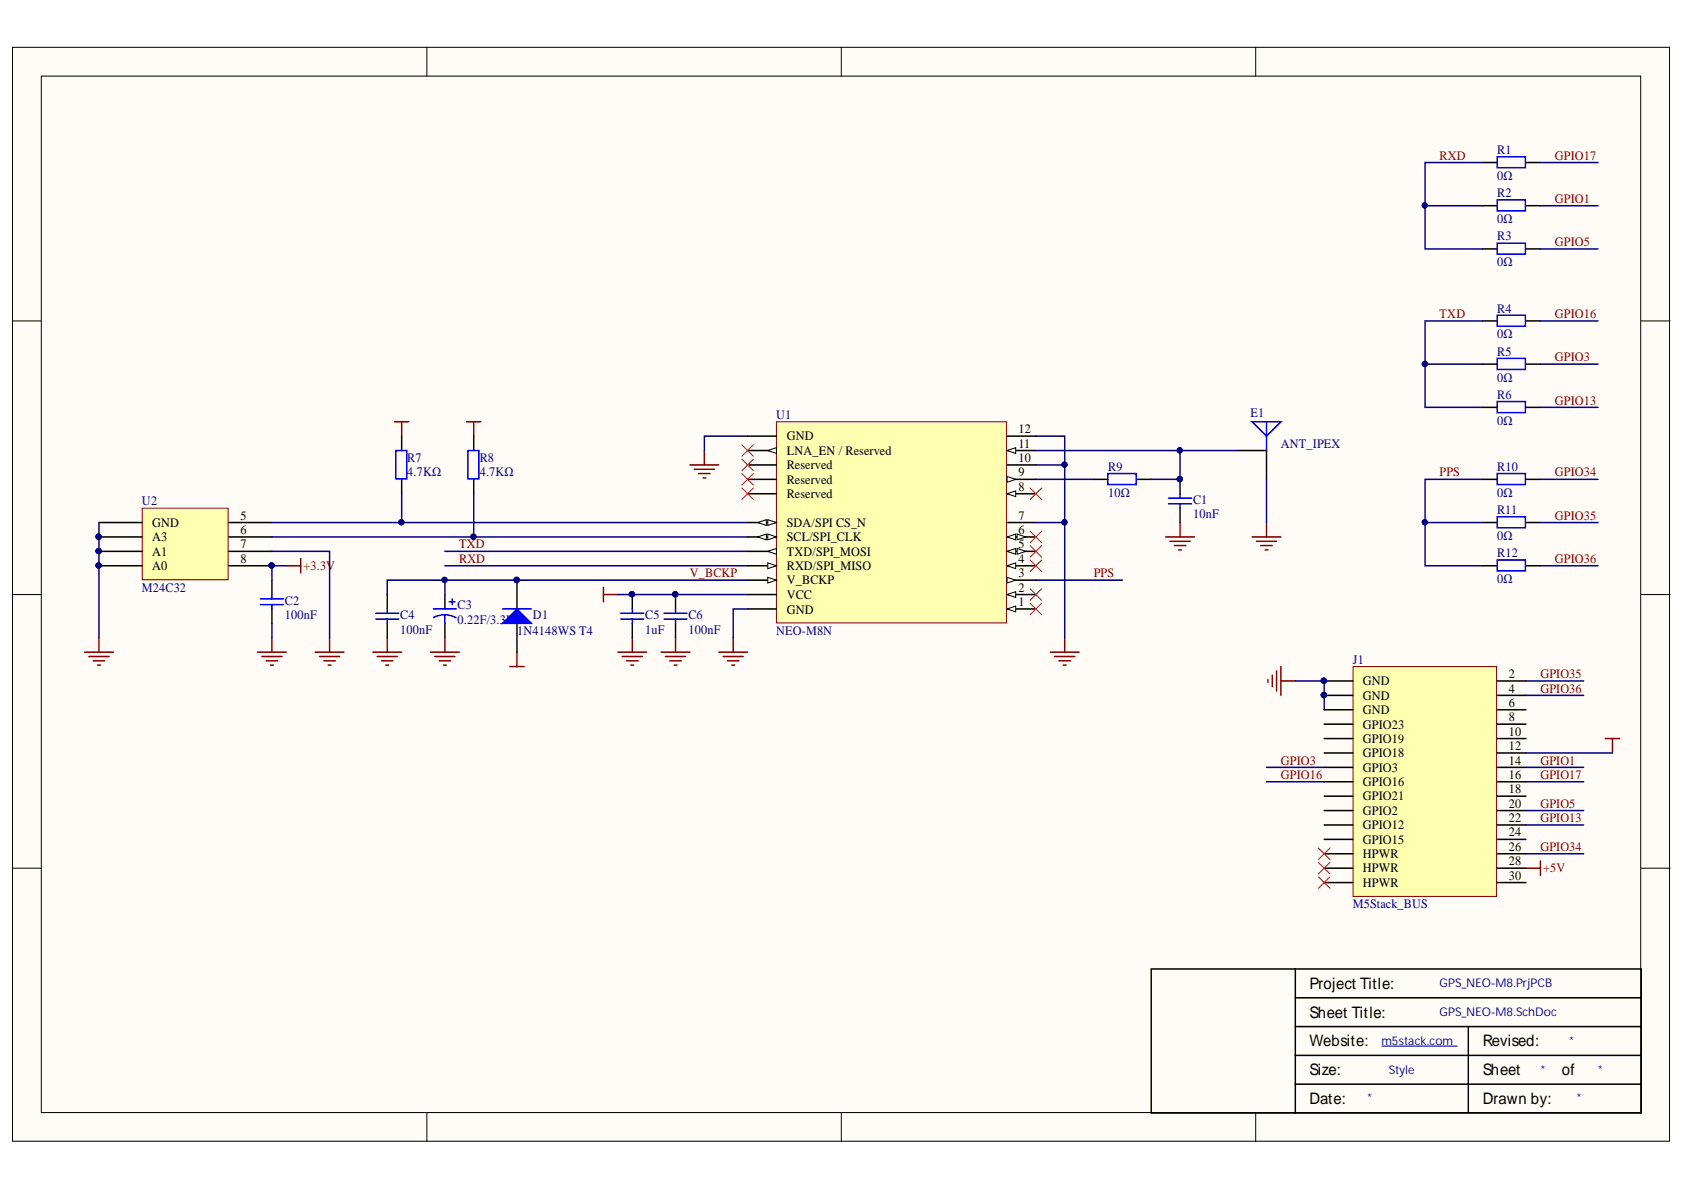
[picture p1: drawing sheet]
<svg xmlns="http://www.w3.org/2000/svg" width="297mm" height="210mm" viewBox="0 0 297 210" stroke-linecap="round" stroke-linejoin="round" font-family="sans-serif">
<defs><g id="words">
<g font-size="2.8">
<text x="231" y="174.4">Project Title:</text>
<text x="231" y="179.5">Sheet Title:</text>
<text x="231" y="184.6">Website:</text>
<text x="261.6" y="184.6">Revised:</text>
<text x="231" y="189.6">Size:</text>
<text x="261.6" y="189.6">Sheet</text>
<text x="275.5" y="189.6">of</text>
<text x="231" y="194.7">Date:</text>
<text x="261.6" y="194.7">Drawn by:</text>
</g>
<g font-size="2.3" fill="#800000">
<text x="253.9" y="28.2">RXD</text>
<text x="274.2" y="28.2">GPIO17</text>
<text x="274.2" y="35.8">GPIO1</text>
<text x="274.2" y="43.5">GPIO5</text>
<text x="253.9" y="56.1">TXD</text>
<text x="274.2" y="56.1">GPIO16</text>
<text x="274.2" y="63.7">GPIO3</text>
<text x="274.2" y="71.4">GPIO13</text>
<text x="253.9" y="84">PPS</text>
<text x="274.2" y="84">GPIO34</text>
<text x="274.2" y="91.7">GPIO35</text>
<text x="53.6" y="100.5">+3.3V</text>
<text x="81" y="96.7">TXD</text>
<text x="81" y="99.3">RXD</text>
<text x="121.7" y="101.8">V_BCKP</text>
<text x="192.9" y="101.8">PPS</text>
<text x="274.2" y="99.3">GPIO36</text>
<text x="271.7" y="119.6">GPIO35</text>
<text x="271.7" y="122.2">GPIO36</text>
<text x="225.9" y="137.4">GPIO16</text>
<text x="225.9" y="134.9">GPIO3</text>
<text x="271.7" y="134.9">GPIO1</text>
<text x="271.7" y="137.4">GPIO17</text>
<text x="271.7" y="142.5">GPIO5</text>
<text x="271.7" y="145">GPIO13</text>
<text x="271.7" y="150.1">GPIO34</text>
<text x="272.2" y="153.9">+5V</text>
</g>
<g font-size="2.3" fill="#000080">
<text x="264.1" y="27.1">R1</text>
<text x="264.1" y="31.7">0Ω</text>
<text x="264.1" y="34.7">R2</text>
<text x="264.1" y="39.3">0Ω</text>
<text x="264.1" y="42.4">R3</text>
<text x="264.1" y="47">0Ω</text>
<text x="264.1" y="55.1">R4</text>
<text x="264.1" y="59.7">0Ω</text>
<text x="264.1" y="62.7">R5</text>
<text x="264.1" y="67.3">0Ω</text>
<text x="264.1" y="70.3">R6</text>
<text x="136.9" y="73.9">U1</text>
<text x="220.6" y="73.6">E1</text>
<text x="264.1" y="74.9">0Ω</text>
<text x="71.8" y="81.5">R7</text>
<text x="84.6" y="81.5">R8</text>
<text x="195.5" y="83">R9</text>
<text x="225.9" y="79">ANT_IPEX</text>
<text x="264.1" y="83">R10</text>
<text x="25" y="89.1">U2</text>
<text x="71.8" y="84">4.7KΩ</text>
<text x="84.6" y="84">4.7KΩ</text>
<text x="195.5" y="87.6">10Ω</text>
<text x="210.4" y="88.9">C1</text>
<text x="264.1" y="87.6">0Ω</text>
<text x="210.4" y="91.4">10nF</text>
<text x="264.1" y="90.6">R11</text>
<text x="264.1" y="95.2">0Ω</text>
<text x="264.1" y="98.2">R12</text>
<text x="25" y="104.4">M24C32</text>
<text x="50.3" y="106.7">C2</text>
<text x="80.7" y="107.5">C3</text>
<text x="264.1" y="102.8">0Ω</text>
<text x="50.3" y="109.2">100nF</text>
<text x="70.6" y="109.2">C4</text>
<text x="70.6" y="111.8">100nF</text>
<text x="80.7" y="110">0.22F/3.3V</text>
<text x="91.2" y="112">1N4148WS T4</text>
<text x="94" y="109.2">D1</text>
<text x="113.8" y="109.2">C5</text>
<text x="113.8" y="111.8">1uF</text>
<text x="121.4" y="109.2">C6</text>
<text x="121.4" y="111.8">100nF</text>
<text x="136.9" y="112">NEO-M8N</text>
<text x="238.6" y="117.1">J1</text>
<text x="238.6" y="160.2">M5Stack_BUS</text>
</g>
<g font-size="2.3">
<text x="138.8" y="77.7">GND</text>
<text x="179.6" y="76.4">12</text>
<text x="138.8" y="80.2">LNA_EN / Reserved</text>
<text x="138.8" y="82.8">Reserved</text>
<text x="179.6" y="81.5">10</text>
<text x="179.6" y="79">11</text>
<text x="138.8" y="85.3">Reserved</text>
<text x="138.8" y="87.8">Reserved</text>
<text x="179.6" y="86.6">8</text>
<text x="179.6" y="84">9</text>
<text x="26.8" y="95.5">A3</text>
<text x="26.8" y="92.9">GND</text>
<text x="42.4" y="91.7">5</text>
<text x="42.4" y="94.2">6</text>
<text x="138.8" y="92.9">SDA/SPI CS_N</text>
<text x="138.8" y="95.5">SCL/SPI_CLK</text>
<text x="179.6" y="94.2">6</text>
<text x="179.6" y="91.7">7</text>
<text x="26.8" y="100.5">A0</text>
<text x="26.8" y="98">A1</text>
<text x="42.4" y="96.7">7</text>
<text x="42.4" y="99.3">8</text>
<text x="138.8" y="98">TXD/SPI_MOSI</text>
<text x="138.8" y="100.5">RXD/SPI_MISO</text>
<text x="179.6" y="101.8">3</text>
<text x="179.6" y="99.3">4</text>
<text x="179.6" y="96.7">5</text>
<text x="138.8" y="103.1">V_BCKP</text>
<text x="138.8" y="105.7">VCC</text>
<text x="179.6" y="107">1</text>
<text x="179.6" y="104.4">2</text>
<text x="138.8" y="108.2">GND</text>
<text x="266.1" y="119.6">2</text>
<text x="240.4" y="120.9">GND</text>
<text x="240.4" y="123.4">GND</text>
<text x="240.4" y="126">GND</text>
<text x="266.1" y="122.2">4</text>
<text x="266.1" y="124.7">6</text>
<text x="240.4" y="128.5">GPIO23</text>
<text x="240.4" y="131.1">GPIO19</text>
<text x="266.1" y="127.2">8</text>
<text x="266.1" y="129.8">10</text>
<text x="240.4" y="133.6">GPIO18</text>
<text x="240.4" y="136.1">GPIO3</text>
<text x="266.1" y="132.3">12</text>
<text x="266.1" y="134.9">14</text>
<text x="266.1" y="137.4">16</text>
<text x="240.4" y="138.7">GPIO16</text>
<text x="240.4" y="141.2">GPIO21</text>
<text x="240.4" y="143.7">GPIO2</text>
<text x="266.1" y="139.9">18</text>
<text x="266.1" y="142.5">20</text>
<text x="240.4" y="146.3">GPIO12</text>
<text x="240.4" y="148.8">GPIO15</text>
<text x="266.1" y="145">22</text>
<text x="266.1" y="147.5">24</text>
<text x="240.4" y="151.3">HPWR</text>
<text x="240.4" y="153.9">HPWR</text>
<text x="266.1" y="150.1">26</text>
<text x="266.1" y="152.6">28</text>
<text x="266.1" y="155.2">30</text>
<text x="240.4" y="156.4">HPWR</text>
</g>
<g font-size="2.1" fill="#000080">
<text x="253.9" y="174.2">GPS_NEO-M8.PrjPCB</text>
<text x="253.9" y="179.2">GPS_NEO-M8.SchDoc</text>
<text x="243.7" y="184.3">m5stack.com</text>
<text x="276.8" y="184.3">*</text>
<text x="245" y="189.4">Style</text>
<text x="271.7" y="189.4">*</text>
<text x="281.9" y="189.4">*</text>
<text x="241.2" y="194.5">*</text>
<text x="278.1" y="194.5">*</text>
</g>
</g></defs>
<g fill="#fffcf8" stroke="#000" stroke-width=".18">
<path d="M2.2 8.3h292.3v193h-292.3z"/>
<path d="M7.3 13.4h282.1v182.8h-282.1z"/>
</g>
<path d="M75.3 8.3v5.1M148.4 8.3v5.1M221.5 8.3v5.1M2.2 56.6h5.1M289.5 56.6h5.1M2.2 104.9h5.1M289.5 104.9h5.1M2.2 153.1h5.1M289.5 153.1h5.1M75.3 196.3v5.1M148.4 196.3v5.1M221.5 196.3v5.1" fill="none" stroke="#000" stroke-width=".18"/>
<path d="M228.5 170.9h-25.4v25.4h25.4M228.5 170.9h61v25.4h-61M228.5 176h61M228.5 170.9v25.4M228.5 191.2h61M228.5 186.2h61M228.5 181.1h61M259 181.1v15.2" fill="none" stroke="#000" stroke-width=".26"/>
<path d="M243.7 184.5h13.3" fill="none" stroke="#000080" stroke-width=".18"/>
<path d="M137 74.4h40.5v35.5h-40.5z" fill="#ffffb0" stroke="#800000" stroke-width=".18"/>
<path d="M131.9 76.9h5.1M131.9 79.5h5.1" fill="none" stroke="#000" stroke-width=".26"/>
<path d="M135.4 79.5l1.6-.5v1z" fill="#fffcf8"/>
<path d="M135.4 79.5l1.6-.5v1z" fill="none" stroke="#000" stroke-width=".18"/>
<path d="M131.9 82h5.1M131.9 84.6h5.1M131.9 87.1h5.1M131.9 92.2h5.1" fill="none" stroke="#000" stroke-width=".26"/>
<path d="M135.4 91.7l1.6 .5-1.6 .5z" fill="#fffcf8"/>
<path d="M135.4 91.7l1.6 .5-1.6 .5z" fill="none" stroke="#000" stroke-width=".18"/>
<path d="M133.6 92.2l1.6-.5v1z" fill="#fffcf8"/>
<path d="M133.6 92.2l1.6-.5v1z" fill="none" stroke="#000" stroke-width=".18"/>
<path d="M131.9 94.7h5.1" fill="none" stroke="#000" stroke-width=".26"/>
<path d="M135.4 94.2l1.6 .5-1.6 .5z" fill="#fffcf8"/>
<path d="M135.4 94.2l1.6 .5-1.6 .5z" fill="none" stroke="#000" stroke-width=".18"/>
<path d="M133.6 94.7l1.6-.5v1z" fill="#fffcf8"/>
<path d="M133.6 94.7l1.6-.5v1z" fill="none" stroke="#000" stroke-width=".18"/>
<path d="M131.9 97.3h5.1" fill="none" stroke="#000" stroke-width=".26"/>
<path d="M135.4 97.3l1.6-.6v1.1z" fill="#fffcf8"/>
<path d="M135.4 97.3l1.6-.6v1.1z" fill="none" stroke="#000" stroke-width=".18"/>
<path d="M131.9 99.8h5.1" fill="none" stroke="#000" stroke-width=".26"/>
<path d="M135.4 99.3l1.6 .5-1.6 .5z" fill="#fffcf8"/>
<path d="M135.4 99.3l1.6 .5-1.6 .5z" fill="none" stroke="#000" stroke-width=".18"/>
<path d="M131.9 102.3h5.1" fill="none" stroke="#000" stroke-width=".26"/>
<path d="M135.4 101.8l1.6 .5-1.6 .5z" fill="#fffcf8"/>
<path d="M135.4 101.8l1.6 .5-1.6 .5z" fill="none" stroke="#000" stroke-width=".18"/>
<path d="M131.9 104.9h5.1M131.9 107.4h5.1M177.6 107.4h5.1" fill="none" stroke="#000" stroke-width=".26"/>
<path d="M177.6 107.4l1.6-.5v1z" fill="#fffcf8"/>
<path d="M177.6 107.4l1.6-.5v1z" fill="none" stroke="#000" stroke-width=".18"/>
<path d="M177.6 104.9h5.1" fill="none" stroke="#000" stroke-width=".26"/>
<path d="M177.6 104.9l1.6-.5v1z" fill="#fffcf8"/>
<path d="M177.6 104.9l1.6-.5v1z" fill="none" stroke="#000" stroke-width=".18"/>
<path d="M177.6 102.3h5.1" fill="none" stroke="#000" stroke-width=".26"/>
<path d="M177.6 101.8l1.6 .5-1.6 .5z" fill="#fffcf8"/>
<path d="M177.6 101.8l1.6 .5-1.6 .5z" fill="none" stroke="#000" stroke-width=".18"/>
<path d="M177.6 99.8h5.1" fill="none" stroke="#000" stroke-width=".26"/>
<path d="M177.6 99.8l1.6-.5v1z" fill="#fffcf8"/>
<path d="M177.6 99.8l1.6-.5v1z" fill="none" stroke="#000" stroke-width=".18"/>
<path d="M177.6 97.3h5.1" fill="none" stroke="#000" stroke-width=".26"/>
<path d="M177.6 97.3l1.6-.6v1.1z" fill="#fffcf8"/>
<path d="M177.6 97.3l1.6-.6v1.1z" fill="none" stroke="#000" stroke-width=".18"/>
<path d="M179.4 96.7l1.5 .6-1.5 .5z" fill="#fffcf8"/>
<path d="M179.4 96.7l1.5 .6-1.5 .5z" fill="none" stroke="#000" stroke-width=".18"/>
<path d="M177.6 94.7h5.1" fill="none" stroke="#000" stroke-width=".26"/>
<path d="M177.6 94.7l1.6-.5v1z" fill="#fffcf8"/>
<path d="M177.6 94.7l1.6-.5v1z" fill="none" stroke="#000" stroke-width=".18"/>
<path d="M179.4 94.2l1.5 .5-1.5 .5z" fill="#fffcf8"/>
<path d="M179.4 94.2l1.5 .5-1.5 .5z" fill="none" stroke="#000" stroke-width=".18"/>
<path d="M177.6 92.2h5.1M177.6 87.1h5.1" fill="none" stroke="#000" stroke-width=".26"/>
<path d="M177.6 87.1l1.6-.5v1z" fill="#fffcf8"/>
<path d="M177.6 87.1l1.6-.5v1z" fill="none" stroke="#000" stroke-width=".18"/>
<path d="M177.6 84.6h5.1" fill="none" stroke="#000" stroke-width=".26"/>
<path d="M177.6 84l1.6 .6-1.6 .5z" fill="#fffcf8"/>
<path d="M177.6 84l1.6 .6-1.6 .5z" fill="none" stroke="#000" stroke-width=".18"/>
<path d="M177.6 79.5h5.1M177.6 82h5.1" fill="none" stroke="#000" stroke-width=".26"/>
<path d="M177.6 79.5l1.6-.5v1z" fill="#fffcf8"/>
<path d="M177.6 79.5l1.6-.5v1z" fill="none" stroke="#000" stroke-width=".18"/>
<path d="M177.6 76.9h5.1" fill="none" stroke="#000" stroke-width=".26"/>
<path d="M238.7 117.6h25.3v40.5h-25.3z" fill="#ffffb0" stroke="#800000" stroke-width=".18"/>
<g fill="none" stroke="#000" stroke-width=".26">
<path d="M192.9 84.6h2.5M200.5 84.6h2.6M208.1 84.6v2.5M208.1 89.6v2.6M233.6 120.1h5.1M233.6 122.7h5.1M233.6 125.2h5.1M233.6 127.7h5.1M233.6 130.3h5.1M233.6 132.8h5.1M233.6 135.4h5.1M233.6 137.9h5.1"/>
<path d="M264.1 120.1h5.1M264.1 122.7h5.1M264.1 125.2h5.1M264.1 127.7h5.1M264.1 130.3h5.1M264.1 132.8h5.1M264.1 135.4h5.1M264.1 137.9h5.1M233.6 140.4h5.1M233.6 143h5.1M233.6 145.5h5.1M233.6 148.1h5.1"/>
<path d="M233.6 150.6h5.1M233.6 155.7h5.1M233.6 153.1h5.1M264.1 140.4h5.1M264.1 143h5.1M264.1 145.5h5.1M264.1 148.1h5.1M264.1 150.6h5.1M264.1 155.7h5.1M264.1 153.1h5.1"/>
</g>
<g fill="#000080" stroke="#000080" stroke-width=".18">
<circle cx="233.5" cy="120.1" r=".46"/>
<circle cx="233.5" cy="122.6" r=".46"/>
<circle cx="208.1" cy="84.5" r=".46"/>
</g>
<g fill="none" stroke="#800000" stroke-width=".26">
<path d="M205.6 94.7h5.1M206.4 95.5h3.5M207.1 96.2h2.1M207.9 97h.5M208.1 92.2v2.5M126.8 115h5.1M127.5 115.8h3.6M128.3 116.6h2M129.1 117.3h.5M129.3 112.5v2.5M185.3 115h5M186 115.8h3.6"/>
<path d="M186.8 116.6h2M187.5 117.3h.6M187.8 112.5v2.5"/>
</g>
<path d="M195.4 83.5h5v2h-5zM206.1 87.9h4.1M206.1 88.9h4.1M208.1 87.1v.8M208.1 88.9v.7" fill="none" stroke="#00f" stroke-width=".26"/>
<path d="M25.1 89.6h15.1v12.7h-15.1z" fill="#ffffb0" stroke="#800000" stroke-width=".18"/>
<path d="M17.5 99.8h7.6M17.5 97.3h7.6M17.5 94.7h7.6M17.5 92.2h7.6M40.3 99.8h7.7M40.3 97.3h7.7M40.3 94.7h7.7M40.3 92.2h7.7M78.5 104.9v2.5M78.5 110v2.5M91.2 102.3v5.1M91.2 110v5" fill="none" stroke="#000" stroke-width=".26"/>
<g fill="#000080" stroke="#000080" stroke-width=".18">
<circle cx="17.4" cy="99.7" r=".46"/>
<circle cx="17.4" cy="97.2" r=".46"/>
<circle cx="17.4" cy="94.7" r=".47"/>
<circle cx="47.9" cy="99.7" r=".46"/>
<circle cx="91.1" cy="102.3" r=".47"/>
</g>
<g fill="none" stroke="#800000" stroke-width=".26">
<path d="M69.6 74.4h2.5M70.8 74.4v2.5M82.3 74.4h2.5M83.6 74.4v2.5M124.2 79.5v2.5M121.7 82h5.1M122.5 82.8h3.5M123.2 83.5h2.1M124 84.3h.5M14.9 115h5.1M15.7 115.8h3.5M16.4 116.6h2.1"/>
<path d="M17.2 117.3h.5M17.5 112.5v2.5M55.6 115h5.1M56.4 115.8h3.5M57.1 116.6h2.1M57.9 117.3h.5M58.1 112.5v2.5M75.9 115h5.1M76.7 115.8h3.6M77.5 116.6h2M78.2 117.3h.5M78.5 112.5v2.5"/>
<path d="M89.9 117.6h2.6M91.2 115v2.6"/>
</g>
<g fill="none" stroke="#f00" stroke-width=".18">
<path d="M130.9 78.5l2 2M132.9 78.5l-2 2M130.9 86.1l2 2M130.9 83.5l2 2.1M130.9 81l2 2M132.9 86.1l-2 2M132.9 83.5l-2 2.1M132.9 81l-2 2M181.7 98.8l2 2M181.7 96.2l2 2.1M181.7 93.7l2 2M181.7 86.1l2 2"/>
<path d="M183.7 98.8l-2 2M183.7 96.2l-2 2.1M183.7 93.7l-2 2M183.7 86.1l-2 2M181.7 106.4l2 2M181.7 103.9l2 2M183.7 106.4l-2 2M183.7 103.9l-2 2"/>
</g>
<path d="M76.4 107.4h4.1M78.5 108.4l.8 .1 1.1 .5M78.5 108.4l-1.3 .2-.7 .3M78.5 108.4v1.6M79.2 106.1h1.1M79.7 105.6v1.1" fill="none" stroke="#00f" stroke-width=".26"/>
<path d="M88.6 110l2.6-2.6 2.5 2.6z" fill="#00f"/>
<g fill="none" stroke="#00f" stroke-width=".26">
<path d="M264.1 27.7h5v1.9h-5zM264.1 35.3h5v1.9h-5zM264.1 42.9h5v1.9h-5zM264.1 55.6h5v1.9h-5zM69.8 79.5h2v5h-2zM82.5 79.5h2v5h-2zM223.4 74.4v2.5l2.5-2.5h-5l2.5 2.5v2.6M264.1 63.2h5v2h-5zM264.1 70.8h5v2h-5zM264.1 83.5h5v2h-5zM264.1 91.2h5v1.9h-5zM264.1 98.8h5v1.9h-5z"/>
<path d="M45.9 105.6h4.1M45.9 106.7h4.1M48 104.9v.7M48 106.7v.7M66.3 108.2h4M66.3 109.2h4M68.3 107.4v.8M68.3 109.2v.8M88.6 110l2.6-2.6 2.5 2.6zM88.6 107.4h5.1M109.5 108.2h4.1M109.5 109.2h4.1"/>
<path d="M111.5 107.4v.8M111.5 109.2v.8M117.1 108.2h4.1M117.1 109.2h4.1M119.2 107.4v.8M119.2 109.2v.8"/>
</g>
<g fill="#000080" stroke="#000080" stroke-width=".18">
<circle cx="91.1" cy="102.3" r=".47"/>
<circle cx="119.1" cy="104.8" r=".46"/>
<circle cx="111.5" cy="104.8" r=".46"/>
<circle cx="187.8" cy="82" r=".46"/>
<circle cx="187.8" cy="92.1" r=".46"/>
<circle cx="208.1" cy="84.5" r=".46"/>
<circle cx="208.1" cy="79.4" r=".46"/>
<circle cx="17.4" cy="94.7" r=".47"/>
<circle cx="17.4" cy="97.2" r=".46"/>
<circle cx="17.4" cy="99.7" r=".46"/>
<circle cx="78.4" cy="102.3" r=".47"/>
<circle cx="83.5" cy="94.7" r=".46"/>
<circle cx="70.8" cy="92.1" r=".46"/>
<circle cx="47.9" cy="99.7" r=".46"/>
<circle cx="233.5" cy="120.1" r=".46"/>
<circle cx="233.5" cy="122.6" r=".46"/>
<circle cx="251.3" cy="36.2" r=".46"/>
<circle cx="251.3" cy="64.2" r=".46"/>
<circle cx="251.3" cy="92.1" r=".46"/>
</g>
<g fill="none" stroke="#800000" stroke-width=".26">
<path d="M50.5 99.8h2.6M53.1 98.5v2.6M220.9 94.7h5M221.6 95.5h3.6M222.4 96.2h2M223.1 97h.6M223.4 92.2v2.5M45.4 115h5.1M46.2 115.8h3.5M46.9 116.6h2.1M47.7 117.3h.5M48 112.5v2.5"/>
<path d="M65.8 115h5M66.5 115.8h3.6M67.3 116.6h2M68.1 117.3h.5M68.3 112.5v2.5M106.4 103.6v2.5M106.4 104.9h2.6M109 115h5.1M109.7 115.8h3.6M110.5 116.6h2M111.3 117.3h.5M111.5 112.5v2.5"/>
<path d="M116.6 115h5.1M117.4 115.8h3.5M118.1 116.6h2.1M118.9 117.3h.5M119.2 112.5v2.5M223.7 119.9v.5M224.4 119.1v2M225.2 118.3v3.6M225.9 117.6v5.1M225.9 120.1h2.6M283.1 130.3h2.6M284.4 130.3v2.5"/>
<path d="M269.2 153.1h2.5M271.7 151.9v2.5"/>
</g>
<path d="M232.6 154.7l2 2M232.6 152.1l2 2.1M232.6 149.6l2 2M234.6 154.7l-2 2M234.6 152.1l-2 2.1M234.6 149.6l-2 2" fill="none" stroke="#f00" stroke-width=".18"/>
<g fill="none" stroke="#000" stroke-width=".26">
<path d="M261.5 28.7h2.6M261.5 36.3h2.6M269.2 28.7h2.5M269.2 36.3h2.5M261.5 43.9h2.6M261.5 56.6h2.6M269.2 43.9h2.5M269.2 56.6h2.5M70.8 76.9v2.6M83.6 76.9v2.6M218.3 79.5h5.1v5.1M261.5 64.2h2.6"/>
<path d="M261.5 71.9h2.6M269.2 64.2h2.5M269.2 71.9h2.5M70.8 84.6v2.5M83.6 84.6v2.5M261.5 84.6h2.6M261.5 92.2h2.6M261.5 99.8h2.6M269.2 84.6h2.5M269.2 92.2h2.5M269.2 99.8h2.5M48 102.3v2.6"/>
<path d="M48 107.4v2.6M68.3 104.9v2.5M68.3 110v2.5M111.5 104.9v2.5M111.5 110v2.5M119.2 104.9v2.5M119.2 110v2.5"/>
</g>
<g fill="none" stroke="#000080" stroke-width=".26">
<path d="M251.4 36.3h10.1M261.5 28.7h-10.1v15.2h10.1M271.7 28.7h10.2M271.7 36.3h10.2M261.5 56.6h-10.1v15.3h10.1M271.7 43.9h10.2M271.7 56.6h10.2M131.9 76.9h-7.7v2.6M182.7 76.9h5.1v35.6M182.7 79.5h35.6M208.1 79.5v5.1h-5M251.4 64.2h10.1"/>
<path d="M271.7 64.2h10.2M271.7 71.9h10.2M17.5 92.2v20.3M48 97.3h10.1v15.2M48 92.2h83.9M48 94.7h83.9M50.5 99.8h-2.5v2.5M70.8 87.1v5.1M78.5 99.8h53.4M78.5 97.3h53.4M83.6 87.1v7.6M182.7 82h5.1"/>
<path d="M182.7 84.6h10.2M182.7 92.2h5.1M223.4 84.6v7.6M251.4 92.2h10.1M261.5 84.6h-10.1v15.2h10.1M271.7 84.6h10.2M271.7 92.2h10.2M271.7 99.8h10.2M48 110v2.5M78.5 102.3h-10.2v2.6M109 104.9h22.9M131.9 107.4h-2.6v5.1"/>
<path d="M131.9 102.3h-53.4v2.6M182.7 102.3h15.3M223.4 137.9h10.2M223.4 135.4h10.2M228.5 120.1h5.1v5.1M269.2 137.9h10.1M269.2 135.4h10.1M269.2 132.8h15.2M269.2 122.7h10.1M269.2 120.1h10.1M269.2 143h10.1M269.2 145.5h10.1"/>
<path d="M269.2 150.6h10.1"/>
</g>
<use href="#words"/>
</svg>
